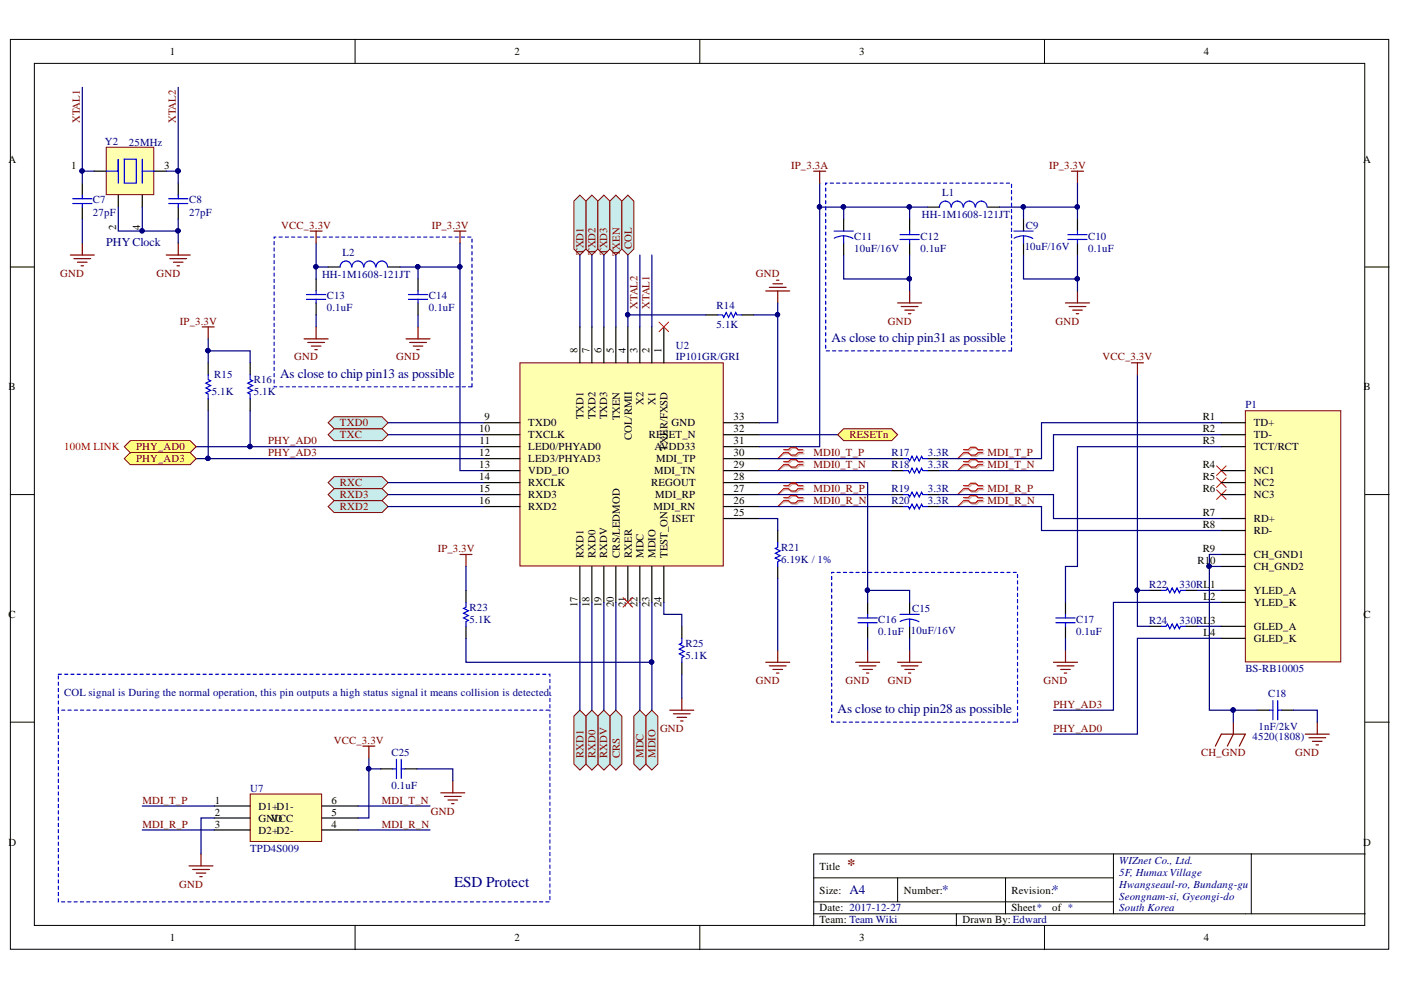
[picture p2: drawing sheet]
<svg xmlns="http://www.w3.org/2000/svg" width="297mm" height="210mm" viewBox="0 0 297 210" stroke-linecap="round" stroke-linejoin="round" font-family="sans-serif">
<defs><g id="words">
<text font-size="3.5" fill="#800000" x="179.6" y="184.4">*</text>
<text font-size="3.2" fill="#000080" x="96.3" y="188">ESD Protect</text>
<g font-size="2.8" fill="#000080">
<text x="176.3" y="72.5">As close to chip pin31 as possible</text>
<text x="59.4" y="80.1">As close to chip pin13 as possible</text>
<text x="177.6" y="151.2">As close to chip pin28 as possible</text>
<text x="180.1" y="189.6">A4</text>
<text x="199.7" y="189.6">*</text>
<text x="223.1" y="189.6">*</text>
</g>
<text font-size="2.5" fill="#000080" x="22.5" y="52.3">PHY Clock</text>
<g font-size="2.3">
<text x="36" y="11.7">1</text>
<text x="109.1" y="11.7">2</text>
<text x="182.2" y="11.7">3</text>
<text x="255.2" y="11.7">4</text>
<text x="1.8" y="34.5">A</text>
<text x="15.1" y="35.8">1</text>
<text x="34.8" y="35.8">3</text>
<text x="289" y="34.5">A</text>
<text x="24.6" y="48.9" transform="rotate(-90 24.6 48.9)">2</text>
<text x="29.7" y="48.9" transform="rotate(-90 29.7 48.9)">4</text>
<text x="122.4" y="74.9" transform="rotate(-90 122.4 74.9)">8</text>
<text x="125" y="74.9" transform="rotate(-90 125 74.9)">7</text>
<text x="127.5" y="74.9" transform="rotate(-90 127.5 74.9)">6</text>
<text x="130.1" y="74.9" transform="rotate(-90 130.1 74.9)">5</text>
<text x="132.7" y="74.9" transform="rotate(-90 132.7 74.9)">4</text>
<text x="135.2" y="74.9" transform="rotate(-90 135.2 74.9)">3</text>
<text x="137.7" y="74.9" transform="rotate(-90 137.7 74.9)">2</text>
<text x="140.3" y="74.9" transform="rotate(-90 140.3 74.9)">1</text>
<text x="1.8" y="82.8">B</text>
<text x="289.1" y="82.8">B</text>
<text x="102.7" y="89.1">9</text>
<text x="123.7" y="88.9" transform="rotate(-90 123.7 88.9)">TXD1</text>
<text x="126.2" y="88.9" transform="rotate(-90 126.2 88.9)">TXD2</text>
<text x="128.8" y="88.9" transform="rotate(-90 128.8 88.9)">TXD3</text>
<text x="131.4" y="89.1" transform="rotate(-90 131.4 89.1)">TXEN</text>
<text x="136.5" y="85.8" transform="rotate(-90 136.5 85.8)">X2</text>
<text x="139" y="85.8" transform="rotate(-90 139 85.8)">X1</text>
<text x="155.5" y="89.1">33</text>
<text x="255" y="89.1">R1</text>
<text x="101.6" y="91.6">10</text>
<text x="101.7" y="94.2">11</text>
<text x="112" y="90.4">TXD0</text>
<text x="112" y="92.9">TXCLK</text>
<text x="112" y="95.4">LED0/PHYAD0</text>
<text x="133.9" y="93.3" transform="rotate(-90 133.9 93.3)">COL/RMII</text>
<text x="137.6" y="92.9">RESET_N</text>
<text x="138.7" y="95.4">AVDD33</text>
<text x="141.5" y="95.5" transform="rotate(-90 141.5 95.5)">TXER/FXSD</text>
<text x="142.4" y="90.4">GND</text>
<text x="155.5" y="94.2">31</text>
<text x="155.5" y="91.6">32</text>
<text x="255" y="91.6">R2</text>
<text x="255" y="94.2">R3</text>
<text x="265.8" y="90.4">TD+</text>
<text x="265.8" y="92.9">TD-</text>
<text x="265.8" y="95.4">TCT/RCT</text>
<text x="101.6" y="96.7">12</text>
<text x="101.6" y="99.3">13</text>
<text x="101.6" y="101.8">14</text>
<text x="112" y="98">LED3/PHYAD3</text>
<text x="112" y="100.5">VDD_IO</text>
<text x="138.7" y="100.5">MDI_TN</text>
<text x="139.1" y="98">MDI_TP</text>
<text x="155.5" y="101.8">28</text>
<text x="155.5" y="99.3">29</text>
<text x="155.5" y="96.7">30</text>
<text x="255" y="99.3">R4</text>
<text x="255" y="101.8">R5</text>
<text x="265.8" y="100.5">NC1</text>
<text x="101.6" y="104.4">15</text>
<text x="101.6" y="106.9">16</text>
<text x="112" y="103.1">RXCLK</text>
<text x="112" y="105.7">RXD3</text>
<text x="138.1" y="103.1">REGOUT</text>
<text x="138.9" y="105.7">MDI_RP</text>
<text x="155.5" y="106.9">26</text>
<text x="155.5" y="104.4">27</text>
<text x="255" y="104.4">R6</text>
<text x="265.8" y="103.1">NC2</text>
<text x="265.8" y="105.7">NC3</text>
<text x="112" y="108.2">RXD2</text>
<text x="138.6" y="108.2">MDI_RN</text>
<text x="142.5" y="110.7">ISET</text>
<text x="155.5" y="109.5">25</text>
<text x="255" y="109.5">R7</text>
<text x="255" y="112">R8</text>
<text x="265.8" y="110.7">RD+</text>
<text x="265.8" y="113.3">RD-</text>
<text x="123.7" y="118.4" transform="rotate(-90 123.7 118.4)">RXD1</text>
<text x="126.2" y="118.4" transform="rotate(-90 126.2 118.4)">RXD0</text>
<text x="128.8" y="118.4" transform="rotate(-90 128.8 118.4)">RXDV</text>
<text x="131.4" y="118.4" transform="rotate(-90 131.4 118.4)">CRS/LEDMOD</text>
<text x="133.9" y="118.4" transform="rotate(-90 133.9 118.4)">RXER</text>
<text x="136.5" y="118.4" transform="rotate(-90 136.5 118.4)">MDC</text>
<text x="139" y="118.4" transform="rotate(-90 139 118.4)">MDIO</text>
<text x="141.5" y="118.4" transform="rotate(-90 141.5 118.4)">TEST_ON</text>
<text x="253.9" y="119.6">R1</text>
<text x="255" y="117.1">R9</text>
<text x="256.6" y="119.6">0</text>
<text x="265.8" y="118.4">CH_GND1</text>
<text x="256.6" y="124.7">1</text>
<text x="265.8" y="126">YLED_A</text>
<text x="265.8" y="120.9">CH_GND2</text>
<text x="1.8" y="131">C</text>
<text x="122.4" y="128.8" transform="rotate(-90 122.4 128.8)">17</text>
<text x="125" y="128.8" transform="rotate(-90 125 128.8)">18</text>
<text x="127.5" y="128.8" transform="rotate(-90 127.5 128.8)">19</text>
<text x="130.1" y="128.8" transform="rotate(-90 130.1 128.8)">20</text>
<text x="132.7" y="128.8" transform="rotate(-90 132.7 128.8)">21</text>
<text x="135.2" y="128.8" transform="rotate(-90 135.2 128.8)">22</text>
<text x="137.7" y="128.8" transform="rotate(-90 137.7 128.8)">23</text>
<text x="140.3" y="128.8" transform="rotate(-90 140.3 128.8)">24</text>
<text x="255.2" y="127.2">L</text>
<text x="256.6" y="127.2">2</text>
<text x="265.8" y="128.5">YLED_K</text>
<text x="289.1" y="131">C</text>
<text x="255.2" y="134.8">L</text>
<text x="256.6" y="134.8">4</text>
<text x="256.6" y="132.3">3</text>
<text x="265.8" y="136.1">GLED_K</text>
<text x="265.8" y="133.6">GLED_A</text>
<text x="45.5" y="170.4">1</text>
<text x="45.5" y="173">2</text>
<text x="54.8" y="171.7">D1+D1-</text>
<text x="70.3" y="170.4">6</text>
<text x="70.3" y="173">5</text>
<text x="1.8" y="179.3">D</text>
<text x="45.5" y="175.5">3</text>
<text x="54.8" y="174.2">GNVDCC</text>
<text x="54.8" y="176.8">D2+D2-</text>
<text x="70.3" y="175.5">4</text>
<text x="289" y="179.3">D</text>
<text x="173.8" y="184.4">Title</text>
<text x="173.8" y="189.4">Size:</text>
<text x="191.6" y="189.4">Number:</text>
<text x="214.5" y="189.4">Revision:</text>
<text x="173.8" y="193.3">Date: 2017-12-27</text>
<text x="173.8" y="195.8">Team: Team Wiki</text>
<text x="204.1" y="195.8">Drawn By:Edward</text>
<text x="214.5" y="193.3">Sheet*</text>
<text x="223.1" y="193.3">of *</text>
<text x="36" y="199.6">1</text>
<text x="109.1" y="199.6">2</text>
<text x="182.2" y="199.6">3</text>
<text x="255.2" y="199.6">4</text>
</g>
<g font-size="2.3" fill="#800000">
<text x="16.9" y="26.1" transform="rotate(-90 16.9 26.1)">XTAL1</text>
<text x="37.3" y="26.1" transform="rotate(-90 37.3 26.1)">XTAL2</text>
<text x="167.8" y="35.8">IP_3.3A</text>
<text x="222.4" y="35.8">IP_3.3V</text>
<text x="59.6" y="48.5">VCC_3.3V</text>
<text x="91.5" y="48.5">IP_3.3V</text>
<text x="133.9" y="52.8" transform="rotate(-90 133.9 52.8)">COL</text>
<text x="12.8" y="58.7">GND</text>
<text x="33.2" y="58.7">GND</text>
<text x="123.7" y="54.1" transform="rotate(-90 123.7 54.1)">TXD1</text>
<text x="126.2" y="54.1" transform="rotate(-90 126.2 54.1)">TXD2</text>
<text x="128.8" y="54.1" transform="rotate(-90 128.8 54.1)">TXD3</text>
<text x="131.4" y="54.4" transform="rotate(-90 131.4 54.4)">TXEN</text>
<text x="160.2" y="58.7">GND</text>
<text x="135.2" y="65.5" transform="rotate(-90 135.2 65.5)">XTAL2</text>
<text x="137.7" y="65.5" transform="rotate(-90 137.7 65.5)">XTAL1</text>
<text x="38.2" y="68.8">IP_3.3V</text>
<text x="188.2" y="68.8">GND</text>
<text x="223.8" y="68.8">GND</text>
<text x="62.4" y="76.4">GND</text>
<text x="84" y="76.4">GND</text>
<text x="233.8" y="76.4">VCC_3.3V</text>
<text x="28.8" y="95.4">PHY_AD0</text>
<text x="56.9" y="94.2">PHY_AD0</text>
<text x="72.1" y="92.9">TXC</text>
<text x="72.1" y="90.4">TXD0</text>
<text x="180.1" y="92.9">RESETn</text>
<text x="28.8" y="98">PHY_AD3</text>
<text x="56.9" y="96.7">PHY_AD3</text>
<text x="172.5" y="96.7">MDI0_T_P</text>
<text x="172.5" y="99.3">MDI0_T_N</text>
<text x="209.4" y="96.7">MDI_T_P</text>
<text x="209.4" y="99.3">MDI_T_N</text>
<text x="72.1" y="105.7">RXD3</text>
<text x="72.1" y="103.1">RXC</text>
<text x="172.5" y="104.4">MDI0_R_P</text>
<text x="172.5" y="106.9">MDI0_R_N</text>
<text x="209.4" y="104.4">MDI_R_P</text>
<text x="209.4" y="106.9">MDI_R_N</text>
<text x="72.1" y="108.2">RXD2</text>
<text x="92.8" y="117.1">IP_3.3V</text>
<text x="160.2" y="145">GND</text>
<text x="179.3" y="145">GND</text>
<text x="188.2" y="145">GND</text>
<text x="221.2" y="145">GND</text>
<text x="139.9" y="155.1">GND</text>
<text x="223.4" y="155.1">PHY_AD0</text>
<text x="223.4" y="150.1">PHY_AD3</text>
<text x="70.8" y="157.7">VCC_3.3V</text>
<text x="123.7" y="160.7" transform="rotate(-90 123.7 160.7)">RXD1</text>
<text x="126.2" y="160.7" transform="rotate(-90 126.2 160.7)">RXD0</text>
<text x="128.8" y="160.7" transform="rotate(-90 128.8 160.7)">RXDV</text>
<text x="131.4" y="160.7" transform="rotate(-90 131.4 160.7)">CRS</text>
<text x="136.5" y="160.7" transform="rotate(-90 136.5 160.7)">MDC</text>
<text x="139" y="160.7" transform="rotate(-90 139 160.7)">MDIO</text>
<text x="254.7" y="160.2">CH_GND</text>
<text x="274.6" y="160.2">GND</text>
<text x="30.2" y="170.4">MDI_T_P</text>
<text x="81" y="170.4">MDI_T_N</text>
<text x="91.4" y="172.7">GND</text>
<text x="30.2" y="175.5">MDI_R_P</text>
<text x="81" y="175.5">MDI_R_N</text>
<text x="38" y="188.2">GND</text>
</g>
<g font-size="2.3" fill="#000080">
<text x="22.3" y="30.7">Y2</text>
<text x="27.3" y="30.9">25MHz</text>
<text x="199.7" y="41.6">L1</text>
<text x="19.7" y="43.1">C7</text>
<text x="19.7" y="45.7">27pF</text>
<text x="40.1" y="43.1">C8</text>
<text x="40.1" y="45.7">27pF</text>
<text x="195.4" y="46.2">HH-1M1608-121JT</text>
<text x="181.1" y="50.8">C11</text>
<text x="181.1" y="53.4">10uF/16V</text>
<text x="195.2" y="50.8">C12</text>
<text x="195.2" y="53.4">0.1uF</text>
<text x="217.3" y="53.1">10uF/16V</text>
<text x="217.5" y="48.5">C9</text>
<text x="230.7" y="50.8">C10</text>
<text x="230.7" y="53.4">0.1uF</text>
<text x="68.3" y="58.9">HH-1M1608-121JT</text>
<text x="72.6" y="54.4">L2</text>
<text x="69.3" y="63.5">C13</text>
<text x="90.9" y="63.5">C14</text>
<text x="151.9" y="65.5">R14</text>
<text x="69.3" y="66">0.1uF</text>
<text x="90.9" y="66">0.1uF</text>
<text x="151.9" y="69.6">5.1K</text>
<text x="143.3" y="73.9">U2</text>
<text x="143.3" y="76.4">IP101GR/GRI</text>
<text x="44.9" y="83.8">5.1K</text>
<text x="45.4" y="80.2">R15</text>
<text x="53.8" y="81.2">R16</text>
<text x="53.8" y="83.8">5.1K</text>
<text x="264" y="86.6">P1</text>
<text x="189" y="96.7">R17</text>
<text x="189" y="99.3">R18</text>
<text x="196.7" y="96.7">3.3R</text>
<text x="196.7" y="99.3">3.3R</text>
<text x="189" y="104.4">R19</text>
<text x="189" y="106.9">R20</text>
<text x="196.7" y="104.4">3.3R</text>
<text x="196.7" y="106.9">3.3R</text>
<text x="165.7" y="116.8">R21</text>
<text x="165.7" y="119.4">6.19K / 1%</text>
<text x="243.7" y="124.7">R22</text>
<text x="250.1" y="124.7">330RL</text>
<text x="99.6" y="129.5">R23</text>
<text x="193.4" y="129.8">C15</text>
<text x="99.6" y="132.1">5.1K</text>
<text x="145.3" y="137.1">R25</text>
<text x="186.2" y="132.1">C16</text>
<text x="186.2" y="134.6">0.1uF</text>
<text x="193.1" y="134.3">10uF/16V</text>
<text x="228.2" y="132.1">C17</text>
<text x="228.2" y="134.6">0.1uF</text>
<text x="243.7" y="132.3">R24</text>
<text x="250.1" y="132.3">330RL</text>
<text x="145.3" y="139.7">5.1K</text>
<text x="264" y="142.4">BS-RB10005</text>
<text x="13.6" y="147.5">COL signal is During the normal operation, this pin outputs a high status signal it means collision is detected.</text>
<text x="268.9" y="147.8">C18</text>
<text x="266.8" y="154.9">1nF/2kV</text>
<text x="83" y="160.2">C25</text>
<text x="265.6" y="156.9">4520(1808)</text>
<text x="53" y="167.9">U7</text>
<text x="83" y="167.4">0.1uF</text>
<text x="53" y="180.6">TPD4S009</text>
<text x="237.3" y="183.1">WIZnet Co., Ltd.</text>
<text x="237.3" y="185.6">5F, Humax Village</text>
<text x="237.3" y="188.2">Hwangseaul-ro, Bundang-gu</text>
<text x="237.3" y="190.7">Seongnam-si, Gyeongi-do</text>
<text x="237.3" y="193.3">South Korea</text>
</g>
<text font-size="2.3" fill="#f00" x="13.6" y="95.4">100M LINK</text>
</g></defs>
<g fill="#fff" stroke="#000" stroke-width=".21">
<path d="M2.2 8.4h292.2v192.9h-292.2z"/>
<path d="M7.3 13.4h282.1v182.8h-282.1z"/>
</g>
<g fill="none" stroke="#000" stroke-width=".21">
<path d="M75.3 8.4v5M148.4 8.4v5M221.5 8.4v5M2.2 56.6h5.1M289.5 56.6h5M2.2 104.9h5.1M289.5 104.9h5M2.2 153.1h5.1M289.5 153.1h5M75.3 196.3v5.1M148.4 196.3v5.1M172.5 186.1h63.6"/>
<path d="M172.5 193.7h117M172.5 191.2h63.6M190.3 186.1v5.1M202.8 193.7v2.6M213.2 186.1v7.6M221.5 196.3v5.1M236.1 181.1v12.6M265.3 181.1h-92.8v15.2M289.5 181.1h-24.2v12.6"/>
</g>
<path d="M22.5 31.2h10.1v10.1h-10.1z" fill="#ffffb0" stroke="#800000" stroke-width=".21"/>
<g fill="none" stroke="#000" stroke-width=".25">
<path d="M17.5 38.8v2.6M20 36.3h2.5M32.7 36.3h2.5M37.8 38.8v2.6M17.5 43.9v2.6M25.1 41.4v2.5M30.2 41.4v2.5M37.8 43.9v2.6M178.9 46.5v2.5M178.9 51.5v2.6M192.9 46.5v2.5M192.9 51.5v2.6"/>
<path d="M196.7 43.9h2.5M209.4 43.9h2.5M217 46.5v2.5M217 51.5v2.6M228.4 46.5v2.5M228.4 51.5v2.6"/>
</g>
<g fill="none" stroke="#00f" stroke-width=".25">
<path d="M22.5 36.3h2.6v-2.5v5M26.3 33.8h2.6v5h-2.6zM30.2 36.3h2.5M30.2 33.8v5M15.4 42.1h4.1M15.4 43.2h4.1M17.5 41.4v.7M17.5 43.2v.7M35.8 42.1h4M35.8 43.2h4M37.8 41.4v.7M37.8 43.2v.7"/>
<path d="M176.8 49h4.1M178.9 50l-.9 .1-1.1 .4M178.9 50l1.2 .2 .7 .4M178.9 50v1.5M190.8 49.8h4.1M190.8 50.8h4.1M192.9 49v.8M192.9 50.8v.7M201.6 43.9a1.23 1.23 0 0 0-1.2-1.3 1.23 1.23 0 0 0-1.2 1.3M204.2 43.9a1.23 1.23 0 0 0-1.2-1.3 1.23 1.23 0 0 0-1.3 1.3M206.7 43.9a1.22 1.22 0 0 0-1.2-1.3 1.22 1.22 0 0 0-1.2 1.3M209.3 43.9a1.22 1.22 0 0 0-1.2-1.3 1.22 1.22 0 0 0-1.3 1.3"/>
<path d="M215 49h4M217 50l1.2 .2 .8 .4M217 50l-.8 .1-1.2 .4M217 50v1.5M226.4 49.8h4.1M226.4 50.8h4.1M228.4 49v.8M228.4 50.8v.7"/>
</g>
<path d="M17.5 18.5v17.8M37.8 18.5v20.3M20 36.3h-2.5v2.5M35.2 36.3h2.6M17.5 46.5v5M25.1 43.9v5.1h5.1M30.2 43.9v5.1h7.6M37.8 46.5v5" fill="none" stroke="#000080" stroke-width=".25"/>
<g fill="#000080" stroke="#000080" stroke-width=".21">
<circle cx="37.7" cy="36.2" r=".46"/>
<circle cx="17.4" cy="36.2" r=".46"/>
<circle cx="30.1" cy="48.9" r=".46"/>
<circle cx="37.7" cy="48.9" r=".46"/>
</g>
<g fill="none" stroke="#800000" stroke-width=".25">
<path d="M14.9 54.1h5.1M15.7 54.8h3.5M16.4 55.6h2.1M17.2 56.4h.5M17.5 51.5v2.6M35.2 54.1h5.1M36 54.8h3.6M36.8 55.6h2M37.5 56.4h.5M37.8 51.5v2.6M190.3 64.2h5.1M191.1 65h3.5"/>
<path d="M191.8 65.8h2.1M192.6 66.5h.5M192.9 61.7v2.5"/>
</g>
<path d="M204.5 95.6h1.1l.5-.5h1l.5 .5h1M204.5 96.2h1.1l.5 .5h1l.5-.5h1M204.5 98.1h1.1l.5-.5h1l.5 .5h1M204.5 98.8h1.1l.5 .5h1l.5-.5h1M204.5 103.2h1.1l.5-.5h1l.5 .5h1M204.5 103.8h1.1l.5 .6h1l.5-.6h1M204.5 105.8h1.1l.5-.6h1l.5 .6h1M204.5 106.4h1.1l.5 .5h1l.5-.5h1" fill="none" stroke="#d0a3a3" stroke-width=".25"/>
<path d="M204.5 96.2l-1.5 1M204.5 98.8l-1.5 1M204.5 103.8l-1.5 1.1M204.5 106.4l-1.5 1" fill="none" stroke="#d0a3a3" stroke-width=".21"/>
<path d="M204.3 95.3h1l.5-.5h1l.5 .5h1.1M204.3 96h1l.5 .5h1l.5-.5h1.1M204.3 97.9h1l.5-.5h1l.5 .5h1.1M204.3 98.5h1l.5 .5h1l.5-.5h1.1M204.3 103h1l.5-.5h1l.5 .5h1.1M204.3 103.6h1l.5 .5h1l.5-.5h1.1M204.3 105.5h1l.5-.5h1l.5 .5h1.1M204.3 106.1h1l.5 .5h1l.5-.5h1.1" fill="none" stroke="#f00" stroke-width=".25"/>
<path d="M204.3 96l-1.3 1.2M204.3 98.5l-1.3 1.3M204.3 103.6l-1.3 1.3M204.3 106.1l-1.3 1.3" fill="none" stroke="#f00" stroke-width=".21"/>
<g fill="#c8ebeb" stroke="#800000" stroke-width=".21">
<path d="M129.3 151.8l1.3-1.2 1.2 1.2v10.2l-1.2 1.3-1.3-1.3z" fill-rule="evenodd"/>
<path d="M126.8 151.8l1.2-1.2 1.3 1.2v10.2l-1.3 1.3-1.2-1.3z" fill-rule="evenodd"/>
<path d="M124.2 151.8l1.3-1.2 1.3 1.2v10.2l-1.3 1.3-1.3-1.3z" fill-rule="evenodd"/>
<path d="M121.7 151.8l1.2-1.2 1.3 1.2v10.2l-1.3 1.3-1.2-1.3z" fill-rule="evenodd"/>
<path d="M69.6 107.4l1.2-1.3h10.2l1.3 1.3-1.3 1.3h-10.2z" fill-rule="evenodd"/>
<path d="M69.6 104.9l1.2-1.3h10.2l1.3 1.3-1.3 1.2h-10.2z" fill-rule="evenodd"/>
<path d="M124.2 42.6l1.3-1.2 1.3 1.2v10.2l-1.3 1.3-1.3-1.3z" fill-rule="evenodd"/>
<path d="M126.8 42.6l1.2-1.2 1.3 1.2v10.2l-1.3 1.3-1.2-1.3z" fill-rule="evenodd"/>
<path d="M129.3 42.6l1.3-1.2 1.2 1.2v10.2l-1.2 1.3-1.3-1.3z" fill-rule="evenodd"/>
<path d="M136.9 151.8l1.3-1.2 1.3 1.2v10.2l-1.3 1.3-1.3-1.3z" fill-rule="evenodd"/>
<path d="M134.4 151.8l1.3-1.2 1.2 1.2v10.2l-1.2 1.3-1.3-1.3z" fill-rule="evenodd"/>
<path d="M69.6 102.3l1.2-1.2h10.2l1.3 1.2-1.3 1.3h-10.2z" fill-rule="evenodd"/>
<path d="M69.6 92.2l1.2-1.3h10.2l1.3 1.3-1.3 1.2h-10.2z" fill-rule="evenodd"/>
<path d="M69.6 89.6l1.2-1.2h10.2l1.3 1.2-1.3 1.3h-10.2z" fill-rule="evenodd"/>
<path d="M121.7 42.6l1.2-1.2 1.3 1.2v10.2l-1.3 1.3-1.2-1.3z" fill-rule="evenodd"/>
<path d="M131.8 42.6l1.3-1.2 1.3 1.2v10.2l-1.3 1.3-1.3-1.3z" fill-rule="evenodd"/>
</g>
<path d="M110.2 76.9h43.2v43.1h-43.2z" fill="#ffffb0" stroke="#800000" stroke-width=".21"/>
<g fill="none" stroke="#000" stroke-width=".25">
<path d="M44.1 76.9v2.6M53 76.9v2.6M122.9 69.3v7.6M125.5 69.3v7.6M128 69.3v7.6M130.6 69.3v7.6M133.1 69.3v7.6M135.7 69.3v7.6M138.2 69.3v7.6M140.7 69.3v7.6M149.6 66.8h2.6M157.3 66.8h2.5"/>
<path d="M44.1 84.5v2.6M53 84.5v2.6M102.6 89.6h7.6M102.6 92.2h7.6M102.6 94.7h7.6M102.6 97.2h7.6M102.6 99.8h7.6M153.5 89.6h7.6M153.5 92.2h7.6M153.5 94.7h7.6M153.5 97.2h7.6M153.5 99.8h7.6"/>
<path d="M102.6 102.3h7.6M102.6 104.9h7.6M102.6 107.4h7.6M153.5 102.3h7.6M153.5 104.9h7.6M153.5 107.4h7.6M153.5 109.9h7.6M164.9 112.5v2.5M98.8 125.2v2.5M98.8 132.8v2.5M122.9 120.1v7.6M125.5 120.1v7.6"/>
<path d="M128 120.1v7.6M130.6 120.1v7.6M133.1 120.1v7.6M135.7 120.1v7.6M138.2 120.1v7.6M140.7 120.1v7.6M144.6 132.8v2.5M164.9 120.1v2.5M184 127.7v2.6M184 132.8v2.5M192.9 127.7v2.6M192.9 132.8v2.5"/>
<path d="M144.6 140.4v2.6"/>
</g>
<g fill="none" stroke="#000080" stroke-width=".25">
<path d="M173.8 38.8v55.9h-12.7M122.9 54.1v15.2M125.5 54.1v15.2M128 54.1v15.2M130.6 54.1v15.2M133.1 54.1v15.2M135.7 54.1v15.2M138.2 54.1v15.2M133.1 66.8h16.5M159.8 66.8h5.1M164.9 64.2v25.4h-3.8M41.6 94.7h61"/>
<path d="M41.6 97.2h61M82.3 89.6h20.3M82.3 92.2h20.3M161.1 92.2h16.5M82.3 102.3h20.3M82.3 104.9h20.3M82.3 107.4h20.3M161.1 109.9h3.8v2.6M161.1 102.3h22.9v25.4M98.8 135.3v5.1h39.4M98.8 120.1v5.1M122.9 127.7v22.9"/>
<path d="M125.5 127.7v22.9M128 127.7v22.9M130.6 127.7v22.9M135.7 127.7v22.9M138.2 127.7v22.9M140.7 127.7v2.6h3.9v2.5M164.9 122.6v15.3M184 125.2h8.9v2.5M184 135.3v2.6M192.9 135.3v2.6M144.6 143v5"/>
</g>
<g fill="#000080" stroke="#000080" stroke-width=".21">
<circle cx="138.1" cy="140.4" r=".46"/>
<circle cx="183.9" cy="125.1" r=".46"/>
<circle cx="133.1" cy="66.7" r=".46"/>
<circle cx="164.8" cy="66.7" r=".46"/>
<circle cx="173.7" cy="43.9" r=".46"/>
<circle cx="53" cy="94.7" r=".46"/>
<circle cx="44.1" cy="97.2" r=".46"/>
</g>
<g fill="none" stroke="#00f" stroke-width=".25">
<path d="M44.1 79.5v1l.6 .2-1.1 .5 1.1 .6-1.1 .5 1.1 .5-1.1 .5 .5 .2v1M53 79.5v1l.5 .2-1 .5 1 .6-1 .5 1 .5-1 .5 .5 .2v1M152.2 66.8h1l.3 .5 .5-1 .5 1 .5-1 .5 1 .5-1 .2 .5h1.1M164.9 115v1l-.5 .3 1 .5-1 .5 1 .5-1 .5 1 .5-.5 .3v1M98.8 127.7v1l-.5 .3 1 .5-1 .5 1 .5-1 .5 1 .5-.5 .3v1M144.6 135.3v1.1l-.6 .2 1.1 .5-1.1 .5 1.1 .5-1.1 .5 1.1 .5-.5 .3v1M181.9 131h4.1M181.9 132h4.1M184 130.3v.7M184 132v.8M190.8 130.3h4.1M192.9 131.3l.8 .1 1.1 .4"/>
<path d="M192.9 131.3l-1.3 .1-.7 .4M192.9 131.3v1.5"/>
</g>
<path d="M139.7 68.3l2.1 2M141.8 68.3l-2.1 2M132.1 126.7l2 2M134.1 126.7l-2 2" fill="none" stroke="#f00" stroke-width=".21"/>
<g fill="none" stroke="#800000" stroke-width=".25">
<path d="M172.5 36.3h2.6M173.8 36.3v2.5M96.3 49h2.5M97.5 49v2.5M164.6 59.4h.5M162.4 61.7h5M163.1 60.9h3.6M163.9 60.2h2M164.9 61.7v2.5M97.5 117.6h2.6M98.8 117.6v2.5M164.9 137.9v2.5"/>
<path d="M184 137.9v2.5M192.9 137.9v2.5M142 150.6h5.1M142.8 151.3h3.5M143.5 152.1h2.1M144.3 152.9h.5M144.6 148v2.6M162.4 140.4h5M163.1 141.2h3.6M163.9 141.9h2M164.6 142.7h.5M181.4 140.4h5.1"/>
<path d="M182.2 141.2h3.5M182.9 141.9h2.1M183.7 142.7h.5M190.3 140.4h5.1M191.1 141.2h3.5M191.8 141.9h2.1M192.6 142.7h.5"/>
</g>
<g fill="#ffff80" stroke="#800000" stroke-width=".21">
<path d="M26.3 94.7l1.3-1.3h12.7l1.3 1.3-1.3 1.3h-12.7z" fill-rule="evenodd"/>
<path d="M26.3 97.2l1.3-1.2h12.7l1.3 1.2-1.3 1.3h-12.7z" fill-rule="evenodd"/>
</g>
<g fill="none" stroke="#800000" stroke-width=".25">
<path d="M227.2 36.3h2.5M228.4 36.3v2.5M65.8 49h2.5M67 49v2.5M42.9 69.3h2.5M44.1 69.3v2.5M64.5 71.8h5.1M65.2 72.6h3.6M66 73.4h2M66.8 74.1h.5M67 69.3v2.5M86.1 71.8h5.1"/>
<path d="M86.9 72.6h3.5M87.6 73.4h2M88.4 74.1h.5M88.6 69.3v2.5M225.9 64.2h5.1M226.7 65h3.5M227.4 65.8h2.1M228.2 66.5h.5M228.4 61.7v2.5"/>
</g>
<g fill="none" stroke="#000080" stroke-width=".25">
<path d="M228.4 38.8v5.1h-16.5M67 51.5v5.1h2.6M67 56.6v2.6M84.8 56.6h12.7M88.6 56.6v2.6M97.5 51.5v48.3h5.1M173.8 43.9h22.9M178.9 54.1v5.1h14M178.9 43.9v2.6M192.9 54.1v7.6M192.9 43.9v2.6M217 54.1v5.1h11.4"/>
<path d="M217 43.9v2.6M228.4 54.1v7.6M228.4 43.9v2.6M44.1 71.8v2.6h8.9v2.5M44.1 74.4v2.5M67 66.8v2.5M88.6 66.8v2.5M44.1 87.1v10.1M53 87.1v7.6M161.1 99.8h27.9M161.1 97.2h27.9M258.9 92.2h-35.5v7.6h-24.2"/>
<path d="M258.9 89.6h-38.1v7.6h-21.6M161.1 107.4h27.9M161.1 104.9h27.9M199.2 107.4h21.6v5.1h38.1M199.2 104.9h24.2v5h35.5"/>
</g>
<g fill="#000080" stroke="#000080" stroke-width=".21">
<circle cx="192.8" cy="59.1" r=".46"/>
<circle cx="173.7" cy="43.9" r=".46"/>
<circle cx="178.8" cy="43.9" r=".46"/>
<circle cx="192.8" cy="43.9" r=".46"/>
<circle cx="228.4" cy="59.1" r=".46"/>
<circle cx="228.4" cy="43.9" r=".46"/>
<circle cx="217" cy="43.9" r=".46"/>
<circle cx="44.1" cy="74.3" r=".46"/>
<circle cx="44.1" cy="97.2" r=".46"/>
<circle cx="53" cy="94.7" r=".46"/>
<circle cx="67" cy="56.6" r=".46"/>
<circle cx="97.5" cy="56.6" r=".46"/>
<circle cx="88.6" cy="56.6" r=".46"/>
</g>
<g fill="none" stroke="#000" stroke-width=".25">
<path d="M67 59.2v2.5M69.6 56.6h2.5M82.3 56.6h2.5M88.6 59.2v2.5M67 64.2v2.6M88.6 64.2v2.6M189 97.2h2.6M189 99.8h2.6M196.7 97.2h2.5M196.7 99.8h2.5M189 104.9h2.6M189 107.4h2.6"/>
<path d="M196.7 104.9h2.5M196.7 107.4h2.5"/>
</g>
<g fill="none" stroke="#00f" stroke-width=".25">
<path d="M74.5 56.6a1.22 1.22 0 0 0-1.2-1.3 1.22 1.22 0 0 0-1.2 1.3M77.1 56.6a1.23 1.23 0 0 0-1.2-1.3 1.23 1.23 0 0 0-1.3 1.3M79.6 56.6a1.23 1.23 0 0 0-1.2-1.3 1.23 1.23 0 0 0-1.2 1.3M82.2 56.6a1.22 1.22 0 0 0-1.2-1.3 1.22 1.22 0 0 0-1.3 1.3M65 63.5h4.1M65 62.5h4.1M67 61.7v.8M67 63.5v.7M86.6 63.5h4.1M86.6 62.5h4.1M88.6 61.7v.8M88.6 63.5v.7"/>
<path d="M191.6 97.2h1l.3 .6 .5-1.1 .5 1.1 .5-1.1 .5 1.1 .5-1.1 .3 .5h1M191.6 99.8h1l.3 .5 .5-1 .5 1 .5-1 .5 1 .5-1 .3 .5h1M191.6 104.9h1l.3 .5 .5-1 .5 1 .5-1 .5 1 .5-1 .3 .5h1M191.6 107.4h1l.3 .5 .5-1 .5 1 .5-1 .5 1 .5-1 .3 .5h1"/>
</g>
<path d="M214.5 74.4v-35.6h-39.4v35.6h39.4M100.1 82v-31.7h-42v31.7h42M215.7 153.1v-31.7h-39.4v31.7h39.4" fill="none" stroke="#00f" stroke-width=".25" stroke-dasharray=".7 .7"/>
<path d="M166.4 95.6h1l.5-.5h1.1l.5 .5h1M166.4 96.2h1l.5 .5h1.1l.5-.5h1M166.4 98.1h1l.5-.5h1.1l.5 .5h1M166.4 98.8h1l.5 .5h1.1l.5-.5h1M166.4 103.2h1l.5-.5h1.1l.5 .5h1M166.4 103.8h1l.5 .6h1.1l.5-.6h1M166.4 105.8h1l.5-.6h1.1l.5 .6h1M166.4 106.4h1l.5 .5h1.1l.5-.5h1" fill="none" stroke="#d0a3a3" stroke-width=".25"/>
<path d="M166.4 96.2l-1.5 1M166.4 98.8l-1.5 1M166.4 103.8l-1.5 1.1M166.4 106.4l-1.5 1" fill="none" stroke="#d0a3a3" stroke-width=".21"/>
<path d="M166.2 95.3h1l.5-.5h1l.5 .5h1M166.2 96h1l.5 .5h1l.5-.5h1M166.2 97.9h1l.5-.5h1l.5 .5h1M166.2 98.5h1l.5 .5h1l.5-.5h1M166.2 103h1l.5-.5h1l.5 .5h1M166.2 103.6h1l.5 .5h1l.5-.5h1M166.2 105.5h1l.5-.5h1l.5 .5h1M166.2 106.1h1l.5 .5h1l.5-.5h1" fill="none" stroke="#f00" stroke-width=".25"/>
<path d="M166.2 96l-1.3 1.2M166.2 98.5l-1.3 1.3M166.2 103.6l-1.3 1.3M166.2 106.1l-1.3 1.3" fill="none" stroke="#f00" stroke-width=".21"/>
<path d="M177.6 92.2l1.3-1.3h10.1l1.3 1.3-1.3 1.2h-10.1z" fill-rule="evenodd" fill="#ffff80" stroke="#800000" stroke-width=".21"/>
<path d="M225.9 137.9v2.5M223.4 140.4h5M224.1 141.2h3.6M224.9 141.9h2M225.6 142.7h.6M257.7 158.2l1.2-2.5h5.1l-1.2 2.5M261.5 153.1v2.6l-1.3 2.5M276.7 155.7h5.1M277.5 156.4h3.6M278.3 157.2h2M279 157.9h.5M279.3 153.1v2.6" fill="none" stroke="#800000" stroke-width=".25"/>
<path d="M225.9 127.7v2.6M225.9 132.8v2.5M243.7 125.2h2.5M243.7 132.8h2.5M251.3 125.2h2.6M251.3 132.8h2.6M266.6 150.6h2.5M271.7 150.6h2.5" fill="none" stroke="#000" stroke-width=".25"/>
<path d="M223.9 131h4M223.9 132h4M225.9 130.3v.7M225.9 132v.8M246.2 125.2h1.1l.2-.5 .5 1 .5-1 .5 1 .5-1 .6 1 .2-.5h1M246.2 132.8h1.1l.2-.5 .5 1 .5-1 .5 1 .5-1 .6 1 .2-.5h1M269.1 150.6h.8M269.9 148.5v4.1M270.9 148.5v4.1M270.9 150.6h.8" fill="none" stroke="#00f" stroke-width=".25"/>
<path d="M241.2 79.5v45.7h2.5M258.9 94.7h-30.5v25.4h-2.5v7.6M258.9 117.6h-2.5v33h10.2M225.9 135.3v2.6M241.2 125.2v7.6h2.5M253.9 125.2h5M253.9 132.8h5M256.4 120.1h2.5M258.9 127.7h-22.8v22.9h-12.7M258.9 135.3h-17.7v20.4h-17.8M261.5 150.6v2.5M274.2 150.6h5.1v2.5" fill="none" stroke="#000080" stroke-width=".25"/>
<g fill="#000080" stroke="#000080" stroke-width=".21">
<circle cx="261.4" cy="150.5" r=".46"/>
<circle cx="256.3" cy="120.1" r=".46"/>
<circle cx="241.1" cy="125.1" r=".46"/>
</g>
<path d="M257.9 98.8l2.1 2M260 98.8l-2.1 2M257.9 101.3l2.1 2M257.9 103.8l2.1 2.1M260 101.3l-2.1 2M260 103.8l-2.1 2.1" fill="none" stroke="#f00" stroke-width=".21"/>
<path d="M264 87.1h20.3v53.2h-20.3z" fill="#ffffb0" stroke="#800000" stroke-width=".21"/>
<g fill="none" stroke="#000" stroke-width=".25">
<path d="M258.9 89.6h5.1M258.9 92.2h5.1M258.9 94.7h5.1M258.9 99.8h5.1M258.9 102.3h5.1M258.9 104.9h5.1M258.9 109.9h5.1M258.9 112.5h5.1M258.9 117.6h5.1M258.9 135.3h5.1M258.9 132.8h5.1M258.9 127.7h5.1"/>
<path d="M258.9 125.2h5.1M258.9 120.1h5.1"/>
</g>
<path d="M12.4 143h104.2v7.6h-104.2v-7.6" fill="none" stroke="#00f" stroke-width=".25" stroke-dasharray=".7 .7"/>
<path d="M239.9 76.9h2.5M241.2 76.9v2.6" fill="none" stroke="#800000" stroke-width=".25"/>
<path d="M53 168.4h15.2v10h-15.2z" fill="#ffffb0" stroke="#800000" stroke-width=".21"/>
<path d="M45.4 170.9h7.6M45.4 173.4h7.6M45.4 176h7.6M68.3 170.9h7.6M68.3 173.4h7.6M68.3 176h7.6M80.7 163h2.6M85.8 163h2.6" fill="none" stroke="#000" stroke-width=".25"/>
<path d="M76.9 158.2h2.6M78.2 158.2v2.5M93.5 168.1h5M94.2 168.9h3.6M95 169.6h2M95.7 170.4h.6M96 165.6v2.5M40.1 183.6h5.1M40.8 184.4h3.6M41.6 185.1h2M42.4 185.9h.5M42.6 181.1v2.5" fill="none" stroke="#800000" stroke-width=".25"/>
<path d="M30.2 170.9h15.2M30.2 176h15.2M45.4 173.4h-2.8v7.7M75.9 170.9h15.3M75.9 176h15.3M78.2 160.7v12.7h-2.3M78.2 163h2.5M88.4 163h7.6v2.6" fill="none" stroke="#000080" stroke-width=".25"/>
<circle cx="78.2" cy="163" r=".46" fill="#000080" stroke="#000080" stroke-width=".21"/>
<path d="M83.3 163h.8M84.1 161v4.1M85.1 161v4.1M85.1 163h.7" fill="none" stroke="#00f" stroke-width=".25"/>
<path d="M12.4 150.6v40.6h104.2v-40.6" fill="none" stroke="#00f" stroke-width=".25" stroke-dasharray=".7 .7"/>
<use href="#words"/>
</svg>
